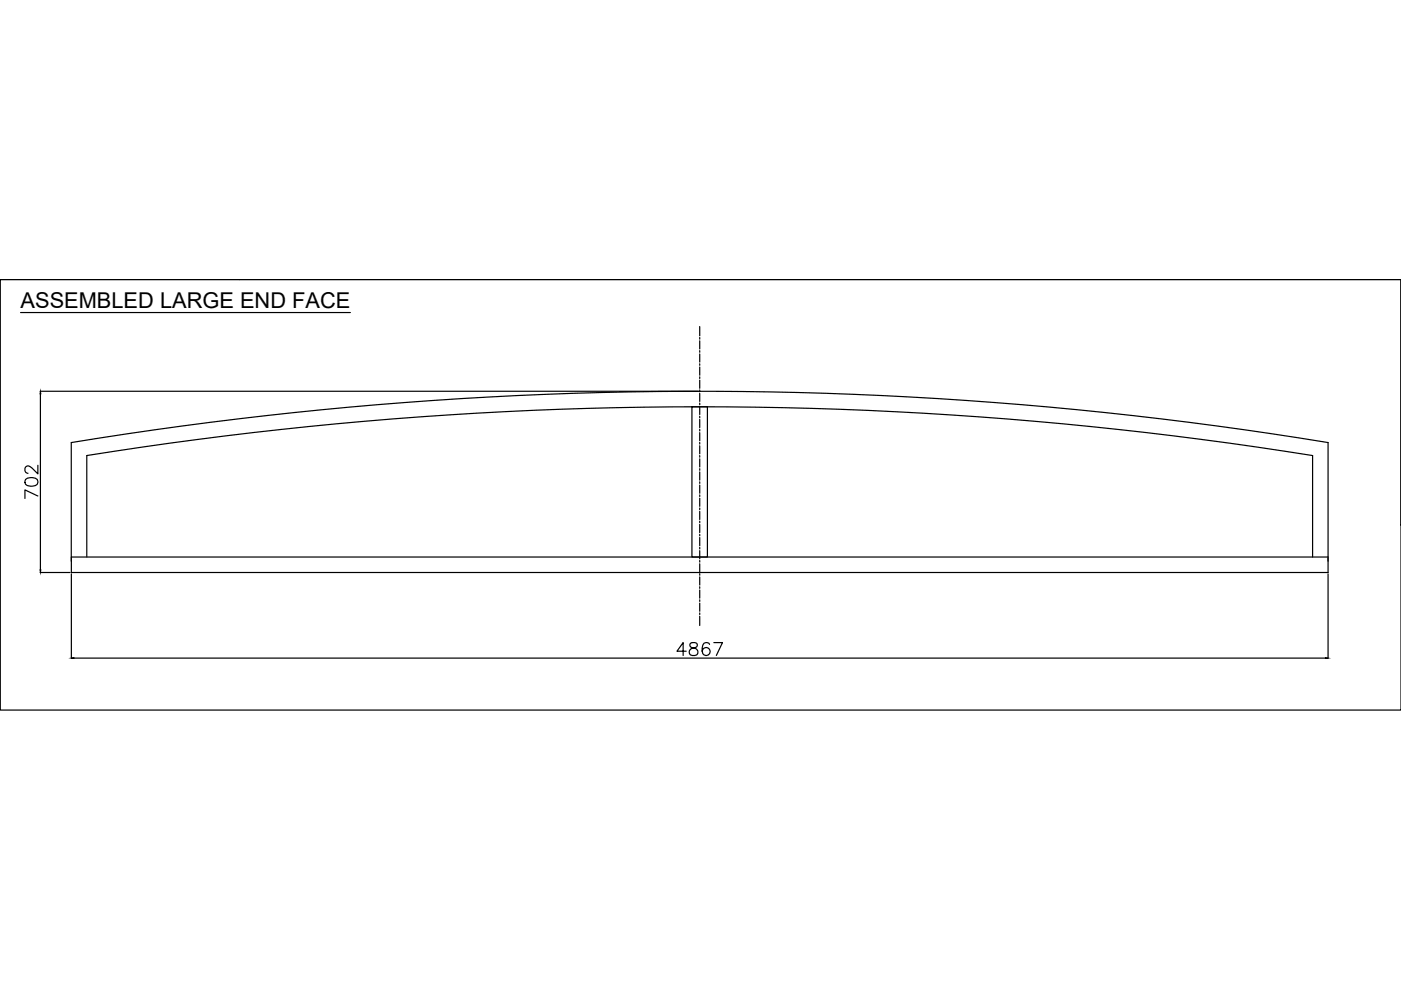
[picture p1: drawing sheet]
<svg xmlns="http://www.w3.org/2000/svg" width="297mm" height="210mm" viewBox="0 0 297 210" stroke-linecap="round" stroke-linejoin="round" font-family="sans-serif">
<defs><g id="words">
<text font-size="4.6" x="4.4" y="65.3">ASSEMBLED LARGE END FACE</text>
</g></defs>
<!-- layer: 0 -->
<g fill="none" stroke="#000" stroke-width=".25">
<path d="M.1 59.3h296.9v91.3h-296.9zM.1 59.3h50.6M50.7 59.3h.1M50.7 59.3h246.3M101.4 59.3h.1M297 59.3h.1M297 59.3v52.1M4.4 66.3h69.9M8 98.7v1.8l-1.3-1.3a.84 .84 0 0 0-1.3-.2l-.1 .8 .3 .4 .3 .1M8.5 83h139.6M8.6 83.5v37.3M15.1 93.8a821.6 821.6 0 0 1 266.5 0v27.6h-266.5z"/>
<path d="M146.7 86.2h3.3v31.9h-3.3zM5.4 101.7a2.12 2.12 0 0 1 2.5 0 .88 .88 0 0 1-.4 1.3 2.28 2.28 0 0 1-2.1-.3l-.1-.4zM8 105.2l-2.7-1.3v1.8M15.1 118.1h266.5M18.4 118.1v-21.5a821.7 821.7 0 0 1 259.9 0v21.5M297 111.4h.1M8.5 121.4h6.4M15.1 121.7v17.9M15.7 139.5h265.3M145.5 138.1h-2l1.3-1.9v2.8M146.4 136.4a.55 .55 0 0 0 .3 .9 1.12 1.12 0 0 1 1.3 1.2 .95 .95 0 0 1-1.1 .5 .95 .95 0 0 1-.8-.9 1.24 1.24 0 0 1 1.3-.8 .55 .55 0 0 0 .3-.9l-.4-.2zM150.4 136.6a.8 .8 0 0 0-1.1-.2 2.11 2.11 0 0 0 0 2.5 .85 .85 0 0 0 1.2-.4 .85 .85 0 0 0-.6-1.2 .85 .85 0 0 0-1 .8"/>
<path d="M151.3 136.2h1.9l-1.3 2.8M281.6 121.7v17.9"/>
</g>
<!-- layer: OSY -->
<g fill="none" stroke="#000" stroke-width=".25">
<path d="M148.4 69.2v2M148.4 71.6v.3M148.4 72.3v1.7M148.4 74.3v.4M148.4 75v1.8M148.4 77.1v.4M148.4 77.8v1.8M148.4 79.9v.3M148.4 80.6v1.7M148.4 82.7v.3M148.4 83.4v1.7M148.4 85.5v.3"/>
<path d="M148.4 86.2v1.7M148.4 88.2v.4M148.4 88.9v1.8M148.4 91v.4M148.4 91.7v1.8M148.4 93.8v.4M148.4 94.5v1.7M148.4 96.6v.3M148.4 97.3v1.7M148.4 99.4v.3M148.4 100.1v1.7M148.4 102.2v.3"/>
<path d="M148.4 102.8v1.8M148.4 104.9v.4M148.4 105.6v1.8M148.4 107.7v.4M148.4 108.4v1.7M148.4 110.5v.3M148.4 111.2v1.7M148.4 113.3v.3M148.4 114v1.7M148.4 116v.4M148.4 116.7v1.8M148.4 118.8v.4"/>
<path d="M148.4 119.5v1.8M148.4 121.6v.4M148.4 122.3v1.8M148.4 124.4v.3M148.4 125.1v1.7M148.4 127.2v.3M148.4 127.9v1.7M148.4 130v.3M148.4 130.7v1.9"/>
</g>
<!-- layer: 0 -->
<path d="M8.6 83l.1 .5h-.2zM8.5 120.8h.2l-.1 .6zM15.1 139.5l.6-.1v.2zM281 139.4l.6 .1-.6 .1z" fill="#000" stroke="#000" stroke-width=".21"/>
<use href="#words"/>
</svg>
